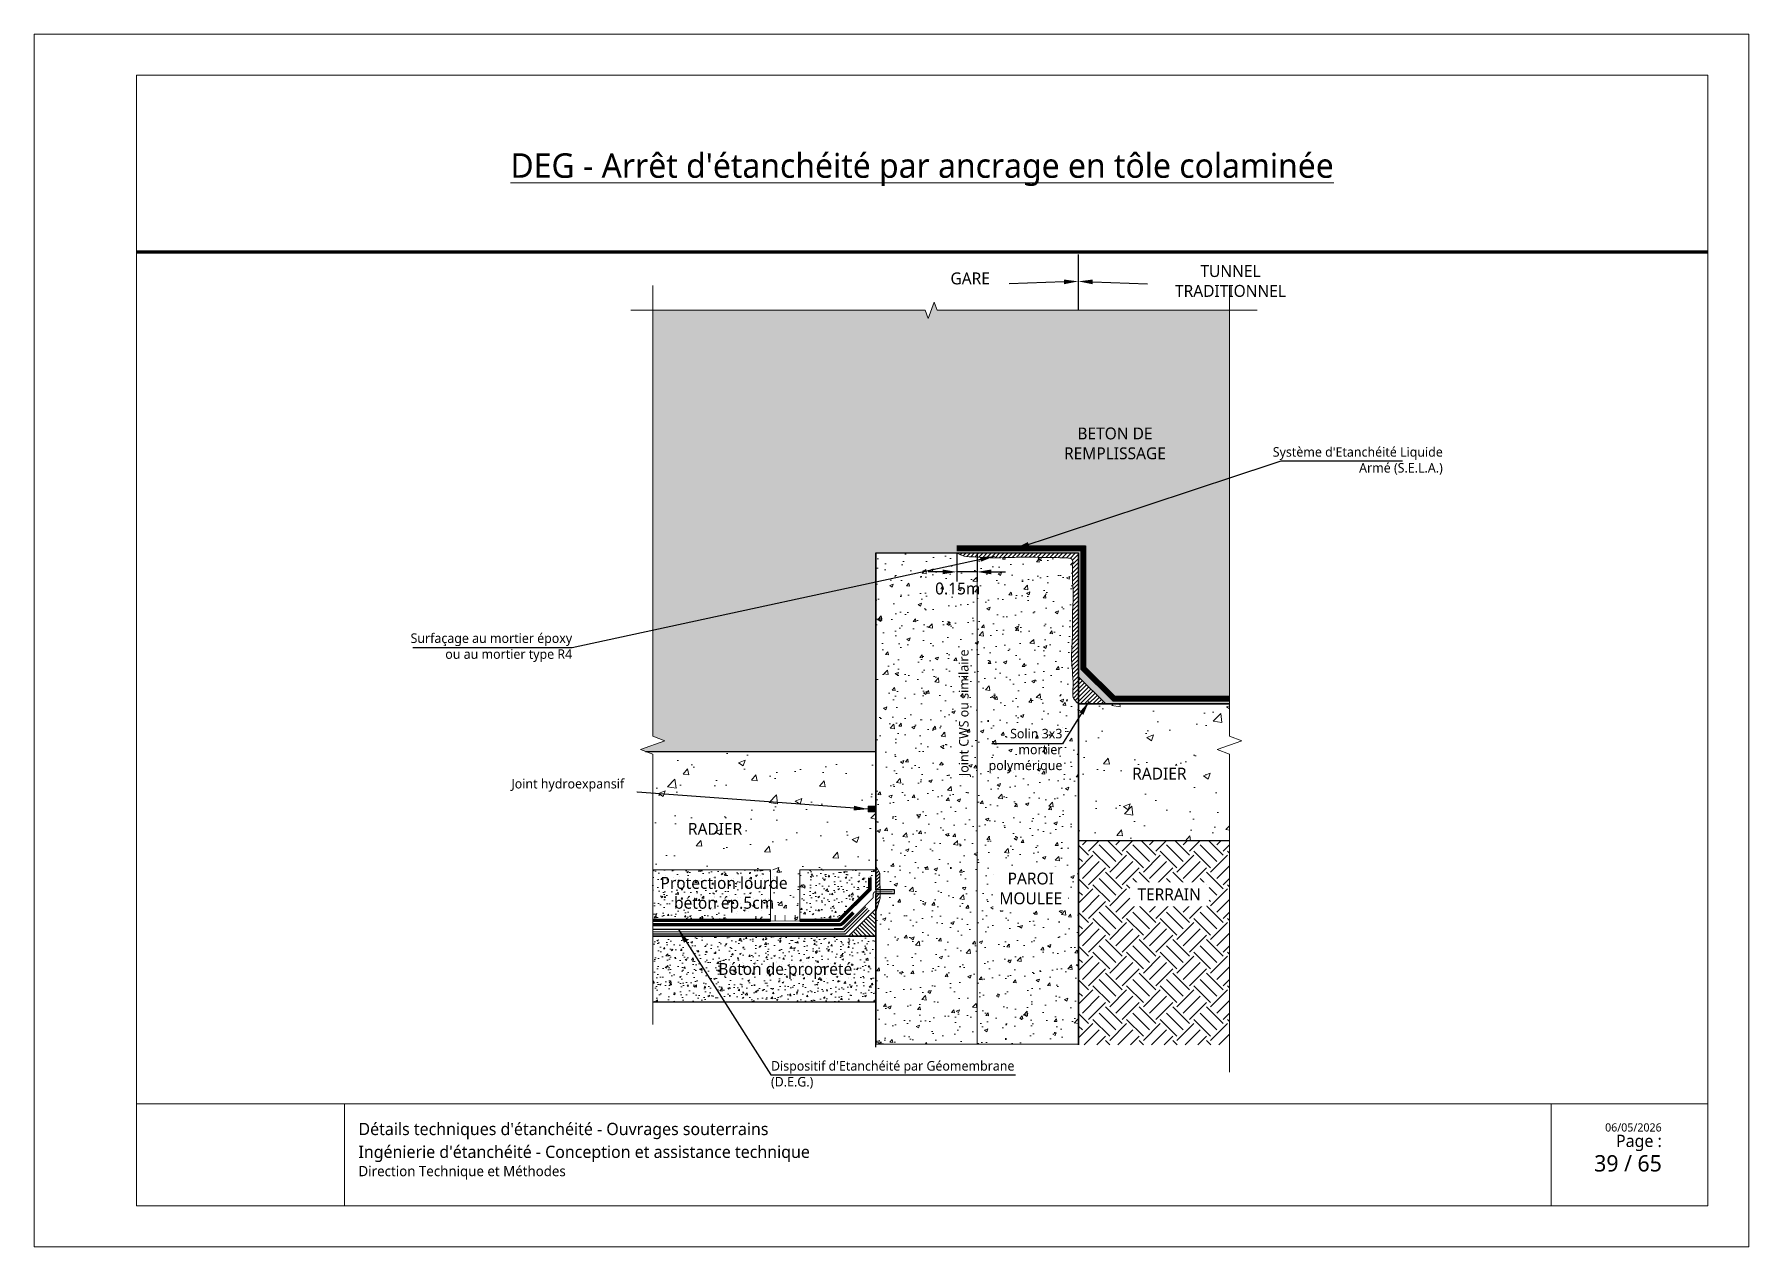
# Paper-space layout '20 - Jonction entre un tunnel traditionnel en SELA et une gare en SELA - Radier' of a CAD drawing. Header units: millimetres. Extents: x 5 to 425, y -115 to 182.
# The model-space entities are those that its viewports show. They can reach past a viewport. Long polylines and large blocks are cut down to what shows.
import ezdxf
from ezdxf import colors
from ezdxf.entities.mleader import LeaderData, LeaderLine
from ezdxf.math import Vec2, Vec3

# ---------------------------------------------------------------- set-up
doc = ezdxf.new("R2010")
doc.units = ezdxf.units.MM
doc.linetypes.add('CACHE', pattern=[0.375, 0.25, -0.125])
doc.linetypes.add('CONTINU', pattern=[0])
for name, color, linetype, lineweight in [('Dessin_AXE', 8, 'Continuous', 5), ('Dessin_HACHURES', 253, 'Continuous', 9), ('G-ANNO-TTLB', 7, 'Continuous', 5), ('G-ANNO-TTLB-THIN', 7, 'Continuous', 5), ('Matériel_Joint Hydroexpansif', 140, 'CACHE', 0), ("Matériel_Profilé d'arrêt d'eau paroi moulée", 3, 'CACHE', 0), ('SYSTEME_DEG_ Geomembrane SYNTHETIQUE', 1, 'Continuous', 9), ('SYSTEME_DEG_Protection inferieure', 3, 'Continuous', 5), ('SYSTEME_DEG_Protection superieure', 5, 'Continuous', 9), ("SYSTEME_FPM_Feuille Bitume + enduit d'imperméabilisation", 4, 'Continuous', 9), ('SYSTEME_S.E.L.A', 210, 'CACHE', 0)]:
    doc.layers.add(name, color=color, linetype=linetype, lineweight=lineweight)
for name, color, linetype in [('Dessin_CONTOURS BETON', 7, 'Continuous'), ('Dessin_COTATIONS', 7, 'Continuous'), ('Dessin_TEXTES', 7, 'CONTINU'), ('GEN-_-CARTOUCHE', 7, 'Continuous'), ('Matériel_Profilé de compartimentage', 7, 'Continuous'), ('Matériel_Profilé PM200', 40, 'Continuous')]:
    doc.layers.add(name, color=color, linetype=linetype)
doc.layers.add('GEN-_-FMULT', color=210, linetype='Continuous', plot=False)
doc.styles.add('Arial', font='segoeui.ttf')
doc.styles.add('Segoe UI_2', font='segoeui.ttf', dxfattribs={"height": 0.0025})
doc.styles.add('Segoe UI_3', font='segoeui.ttf', dxfattribs={"height": 0.0035})
doc.styles.add('Segoe UI_4', font='segoeui.ttf', dxfattribs={"height": 0.004})
doc.styles.add('Segoe UI_B_1', font='segoeuib.ttf', dxfattribs={"height": 0.005})
doc.styles.add('Segoe UI_B_2', font='segoeuib.ttf', dxfattribs={"height": 0.0045})
doc.styles.add('txt-moyen', font='segoeui.ttf')
doc.linetypes.add('ISOLATION', pattern='A,0.0001,-0.1,[134,ltypeshp.shx,S=0.1,R=0,X=-0.1,Y=0],-0.2,[134,ltypeshp.shx,S=0.1,R=180,X=0.1,Y=0],-0.1', length=0.4001)
doc.dimstyles.new('1000F2', dxfattribs={"dimscale": 10, "dimtxt": 0.25, "dimasz": 0.3, "dimexe": 0.2, "dimexo": 0, "dimgap": 0.1, "dimtad": 1, "dimzin": 0, "dimdsep": 46, "dimtxsty": 'txt-moyen', "dimcen": 0.1, "dimclrd": 256, "dimclre": 256, "dimclrt": 256, "dimazin": 0, "dimtfac": 1, "dimtmove": 2, "dimatfit": 3, "dimfxl": 1, "dimtolj": 1, "dimtzin": 0, "dimlwd": -1, "dimlwe": -1, "dimarcsym": 0})
pattern_1 = [(50, (13080.1252, 4774.5157), (3.586301, -0.3137607), [0.375, -4.125]), (355, (13080.125, 4774.5157), (-0.6937567, 3.7609607), [0.3, -3.3]), (100.45144, (13080.424, 4774.4895), (2.892544, 3.4472), [0.318701, -3.5057106]), (46.1842, (13080.125, 4775.5157), (5.336207, -0.827596), [0.5625, -6.1875]), (96.63564, (13080.57, 4775.4467), (4.67331, 4.870593), [0.478052, -5.258569]), (351.18416, (13080.125, 4775.5157), (4.67331, 4.870593), [0.45, -4.95]), (21, (13080.6252, 4775.2657), (2.9845353, -2.0130945), [0.375, -4.125]), (326, (13080.625, 4775.2657), (1.2165767, 3.62575), [0.3, -3.3]), (71.45144, (13080.874, 4775.098), (4.201112, 1.612656), [0.318701, -3.5057106]), (37.5, (13080.1252, 4774.5157), (0.0607993, 1.6644693), [0, -3.26, 0, -3.35, 0, -3.3125]), (7.5, (13080.1252, 4774.5157), (1.3153477, 1.9720586), [0, -1.91, 0, -3.185, 0, -1.2625]), (327.5, (13079.0102, 4774.5157), (2.6691122, -0.11277436), [0, -1.25, 0, -3.9, 0, -5.175]), (317.5, (13078.5102, 4774.5157), (2.9159308, 0.500525), [0, -1.625, 0, -2.59, 0, -3.675])]
pattern_2 = [(45, (14087.8838, 4411.70014), (-0.44194174, 0.44194174), [])]

psp = doc.layouts.new('20 - Jonction entre un tunnel traditionnel en SELA et une gare en SELA - Radier')

msp = doc.modelspace()

# ---------------------------------------------------------------- texts
at = {"layer": 'Dessin_TEXTES', "char_height": 2.5, "style": 'Arial'}
for s, insert, width, attachment_point in [('TUNNEL\\PTRADITIONNEL', (13431.8014, 7296.2656), 101.5, 5), ('GARE', (13377.1024, 7298.073), 101.5, 2), ('BETON DE REMPLISSAGE', (13407.5219, 7265.4966), 21.399913, 2), ('RADIER', (13416.8499, 7194.024), 101.5, 2), ('RADIER', (13323.504, 7182.4132), 21.399913, 2), ('Protection lourde \\Pbéton ép.5cm', (13325.3845, 7171.0529), 101.5, 2), ('Béton de propreté', (13338.2528, 7152.9828), 101.5, 2)]:
    msp.add_mtext(s, dxfattribs=dict(at, insert=insert, width=width, attachment_point=attachment_point))
at = {"layer": 'Dessin_TEXTES', "insert": (13476.4107, 7258.4744), "char_height": 2, "width": 38.927839, "attachment_point": 6, "style": 'txt-moyen', "bg_fill": 3, "box_fill_scale": 1.5, "bg_fill_color": 9, "bg_fill_true_color": 13158600, "bg_fill_transparency": 11751612}
msp.add_mtext("Système d'Etanchéité Liquide\\PArmé (S.E.L.A.)", dxfattribs=at)
at = {"layer": 'Dessin_TEXTES', "linetype": 'CONTINU', "insert": (13376.0117, 7218.8504), "char_height": 2, "attachment_point": 6, "rotation": 90, "style": 'txt-moyen'}
msp.add_mtext('Joint CWS ou similaire', dxfattribs=at)
at = {"layer": 'Dessin_TEXTES', "linetype": 'CONTINU', "insert": (13396.4847, 7197.5099), "char_height": 2, "attachment_point": 6, "style": 'txt-moyen'}
msp.add_mtext('Solin 3x3\\Pmortier\\Ppolymérique', dxfattribs=at)
at = {"layer": 'Dessin_TEXTES', "insert": (13335.2396, 7129.4823), "char_height": 2, "attachment_point": 4, "style": 'txt-moyen'}
msp.add_mtext("Dispositif d'Etanchéité par Géomembrane \\P(D.E.G.)", dxfattribs=at)

# ---------------------------------------------------------------- blocks, each defined once
blk = doc.blocks.new('cart.L6P1')
at = {"layer": 'G-ANNO-TTLB'}
for p, q in [((-37.23, 312.77), (-37.23, 15.77)), ((382.77, 312.77), (-37.23, 312.77)), ((382.77, 312.77), (382.77, 15.77)), ((334.38, 50.77), (334.38, 25.77)), ((372.77, 50.77), (372.77, 25.77)), ((-37.23, 15.77), (382.77, 15.77))]:
    blk.add_line(p, q, dxfattribs=at)
at = {"layer": 'G-ANNO-TTLB-THIN'}
for p, q in [((-12.23, 302.77), (372.77, 302.77)), ((-12.23, 50.77), (-12.23, 302.77)), ((372.77, 302.77), (372.77, 50.77)), ((-12.23, 50.77), (-12.23, 25.77)), ((-12.23, 50.77), (372.77, 50.77)), ((38.77, 50.77), (38.77, 25.77)), ((-12.23, 25.77), (372.77, 25.77))]:
    blk.add_line(p, q, dxfattribs=at)
at = {"layer": 'GEN-_-FMULT', "lineweight": 70}
blk.add_line((-12.23, 259.46), (372.77, 259.46), dxfattribs=at)
at = {"layer": 'G-ANNO-TTLB', "attachment_point": 1}
for s, insert, char_height, width, style in [("\\pxqc;\\LDEG - Arrêt d'étanchéité par ancrage en tôle colaminée", (-12.23, 283.61), 6, 385, 'Segoe UI_B_2'), ("Détails techniques d'étanchéité - Ouvrages souterrains", (42.19, 46.11), 3, 202.4845, 'Segoe UI_B_2'), ('\\pxqr;{\\H0.75x;Page : \\P}  39 / 65', (310.88, 43.2), 4, 50.6047, 'Segoe UI_B_1'), ('06/05/2026', (347.59, 45.99), 2, 17.4768, 'Segoe UI_2'), ("Ingénierie d'étanchéité - Conception et assistance technique", (42.19, 40.51), 3, 249.7878, 'Segoe UI_3'), ('Direction Technique et Méthodes', (42.19, 35.54), 2.5, 82.8945, 'Segoe UI_4')]:
    blk.add_mtext(s, dxfattribs=dict(at, insert=insert, char_height=char_height, width=width, style=style))
blk = doc.blocks.new('*D19')
at = {"layer": 'Defpoints', "color": 0, "transparency": 16777216}
for p in [(13374.29, 7239.16), (13378.55, 7239.16), (13374.29, 7235.16)]:
    blk.add_point(p, dxfattribs=at)
at = {"layer": 'Dessin_COTATIONS', "linetype": 'CONTINU', "transparency": 16777216}
for p, q in [((13374.29, 7239.16), (13374.29, 7233.16)), ((13378.55, 7239.16), (13378.55, 7233.16)), ((13371.29, 7235.16), (13368.29, 7235.16)), ((13378.55, 7235.16), (13374.29, 7235.16)), ((13381.55, 7235.16), (13384.55, 7235.16))]:
    blk.add_line(p, q, dxfattribs=at)
at = {"layer": 'Dessin_COTATIONS', "transparency": 16777216}
for points in [[(13371.29, 7234.66), (13371.29, 7235.66), (13374.29, 7235.16)], [(13381.55, 7235.66), (13381.55, 7234.66), (13378.55, 7235.16)]]:
    blk.add_solid(points, dxfattribs=at)
at = {"layer": 'Dessin_COTATIONS', "transparency": 16777216, "insert": (13374.49, 7231.65), "char_height": 2.5, "attachment_point": 5, "style": 'txt-moyen'}
blk.add_mtext('\\A1;0.15m', dxfattribs=at)

# ---------------------------------------------------------------- dimensions: what is measured, and where the dimension line sits
at = {"layer": 'Dessin_COTATIONS', "linetype": 'CONTINU'}
dim = msp.add_linear_dim(base=(13374.2931, 7235.1596), p1=(13378.5506, 7239.1573), p2=(13374.2931, 7239.1573), angle=180, text='0.15m', dimstyle='1000F2', dxfattribs=at)
dim.commit()
dim.dimension.update_dxf_attribs({"geometry": '*D19', "text_midpoint": (13374.4874, 7231.6471), "dimtype": 160})

# ---------------------------------------------------------------- hatches: boundary and pattern name
at = {"layer": 'Dessin_HACHURES', "linetype": 'CONTINU'}
h = msp.add_hatch(dxfattribs=at)
h.set_pattern_fill('PLUSSES', color=256, scale=0.2)
h.set_pattern_definition([(0, (17311.9928, 10432.8589), (1.524, 1.524), [0.762, -2.286]), (90, (17312.3738, 10432.4779), (-1.524, 1.524), [0.762, -2.286])])
h.paths.add_polyline_path([(13357.2403, 7239.1573), (13399.861, 7239.1573), (13399.861, 7222.0737), (13399.861, 7216.3126), (13399.861, 7213.1446), (13405.5933, 7207.4124), (13431.59, 7207.4124), (13431.59, 7290.1481), (13370.1416, 7290.1481), (13369.5166, 7291.8653), (13368.2666, 7288.431), (13367.6416, 7290.1481), (13310.3909, 7290.1481), (13310.3909, 7200.6334), (13312.9666, 7199.6959), (13307.8151, 7197.8209), (13308.8529, 7197.4432), (13357.2403, 7197.4432)])
h.paths.add_polyline_path([(13394.6194, 7258.0775), (13420.4244, 7258.0775), (13420.4244, 7266.1216), (13394.6194, 7266.1216)], flags=24)
h.paths.add_polyline_path([(13258.8278, 7215.7482), (13293.9658, 7215.7482), (13293.9658, 7222.7015), (13258.8278, 7222.7015)], flags=9)
at = {"layer": 'Dessin_HACHURES', "lineweight": 0}
h = msp.add_hatch(dxfattribs=at)
h.set_pattern_fill('AR-CONC', color=256)
h.set_pattern_definition([(50, (14657.7626, 4425.2163), (7.172602, -0.627521), [0.75, -8.25]), (355, (14657.7626, 4425.216), (-1.387513, 7.521921), [0.6, -6.6]), (100.45144, (14658.36, 4425.164), (5.785088, 6.8944), [0.637402, -7.011421]), (46.1842, (14657.763, 4427.216), (10.672413, -1.655193), [1.125, -12.375]), (96.63564, (14658.652, 4427.078), (9.34662, 9.741186), [0.956103, -10.517138]), (351.18416, (14657.763, 4427.216), (9.34662, 9.741186), [0.9, -9.9]), (21, (14658.7626, 4426.7163), (5.96907, -4.026189), [0.75, -8.25]), (326, (14658.7626, 4426.716), (2.433153, 7.2515), [0.6, -6.6]), (71.45144, (14659.26, 4426.381), (8.402224, 3.225312), [0.637402, -7.011421]), (37.5, (14657.7626, 4425.2163), (0.1215986, 3.3289385), [0, -6.52, 0, -6.7, 0, -6.625]), (7.5, (14657.7626, 4425.2163), (2.6306954, 3.944117), [0, -3.82, 0, -6.37, 0, -2.525]), (327.5, (14655.5326, 4425.2163), (5.3382244, -0.2255487), [0, -2.5, 0, -7.8, 0, -10.35]), (317.5, (14654.5326, 4425.2163), (5.831862, 1.00105), [0, -3.25, 0, -5.18, 0, -7.35])])
edge = h.paths.add_edge_path()
edge.add_line((13357.2403, 7135.9557), (13378.5506, 7135.9557))
edge.add_line((13378.5506, 7135.9557), (13378.5506, 7238.2593))
edge.add_spline(control_points=[(13378.5506, 7238.2593), (13378.1912, 7238.2796), (13377.0931, 7238.343), (13375.5892, 7238.4146), (13374.6203, 7238.9698), (13374.2931, 7239.1573)], knot_values=[0, 0, 0, 0, 1.07644474, 3.27483308, 4.39575203, 4.39575203, 4.39575203, 4.39575203], degree=3, periodic=0)
edge.add_line((13365.1858, 7239.1573), (13357.2403, 7239.1573))
edge.add_line((13357.2403, 7239.1573), (13357.2403, 7173.2978))
edge.add_line((13357.2403, 7173.2978), (13360.3008, 7168.3272))
edge.add_line((13360.3008, 7168.3272), (13361.1999, 7168.3272))
edge.add_line((13361.1999, 7168.3272), (13361.1999, 7166.867))
edge.add_line((13361.1999, 7166.867), (13360.7544, 7167.5907))
edge.add_line((13360.7544, 7167.5907), (13358.1659, 7167.5907))
edge.add_line((13358.1659, 7167.5907), (13358.1735, 7166.6109))
edge.add_line((13358.1735, 7166.6109), (13357.2403, 7163.6299))
edge.add_line((13357.2403, 7163.6299), (13357.2403, 7135.9557))
edge = h.paths.add_edge_path()
edge.add_line((13399.861, 7135.9557), (13399.861, 7207.4124))
edge.add_spline(control_points=[(13399.861, 7207.4124), (13399.4024, 7207.8279), (13398.5068, 7208.6394), (13398.9238, 7212.0569), (13398.1632, 7216.3881), (13398.7091, 7221.9695), (13398.5049, 7226.2824), (13398.8801, 7230.1536), (13398.5102, 7233.4132), (13398.5912, 7235.9205), (13398.7329, 7237.9928), (13396.6909, 7238.1474), (13394.1905, 7238.1695), (13390.6553, 7238.2351), (13386.2893, 7238.2544), (13382.3278, 7238.0543), (13379.4826, 7238.2065), (13378.5506, 7238.2593)], knot_values=[4.39575203, 4.39575203, 4.39575203, 4.39575203, 6.13850446, 7.7993383, 14.04715163, 19.57757232, 24.42981506, 26.97340894, 31.28160559, 33.87632934, 35.28467228, 36.18509906, 39.20476215, 43.34992614, 46.54933578, 52.37541173, 55.16666659, 55.16666659, 55.16666659, 55.16666659], degree=3, periodic=0)
edge.add_line((13378.5506, 7238.2593), (13378.5506, 7135.9557))
edge.add_line((13378.5506, 7135.9557), (13399.861, 7135.9557))
h.paths.add_polyline_path([(13369.0492, 7229.0533), (13380.0059, 7229.0533), (13380.0059, 7234.2051), (13369.0492, 7234.2051)], flags=9)
h.paths.add_polyline_path([(13378.1038, 7190.364), (13378.1038, 7219.4664), (13373.9824, 7219.4664), (13373.9824, 7190.364)], flags=24)
h.paths.add_polyline_path([(13380.881, 7192.3559), (13397.1115, 7192.3559), (13397.1115, 7203.1549), (13380.881, 7203.1549)], flags=24)
h.paths.add_polyline_path([(13381.7936, 7163.907), (13397.7929, 7163.907), (13397.7929, 7173.2698), (13381.7936, 7173.2698)], flags=24)
h = msp.add_hatch(dxfattribs=at)
h.set_pattern_fill('ANSI31', color=256, scale=5)
h.set_pattern_definition(pattern_2)
edge = h.paths.add_edge_path()
edge.add_spline(control_points=[(13374.2931, 7239.1573), (13374.6203, 7238.9698), (13375.5892, 7238.4146), (13377.0931, 7238.343), (13378.1912, 7238.2796), (13378.5506, 7238.2593)], knot_values=[0, 0, 0, 0, 1.12091894, 3.31930729, 4.39575203, 4.39575203, 4.39575203, 4.39575203], degree=3, periodic=0)
edge.add_line((13378.5506, 7238.2593), (13378.5506, 7239.1573))
edge.add_line((13378.5506, 7239.1573), (13374.2931, 7239.1573))
h = msp.add_hatch(dxfattribs=at)
h.set_pattern_fill('ANSI31', color=256, scale=5)
h.set_pattern_definition(pattern_2)
edge = h.paths.add_edge_path()
edge.add_line((13378.5506, 7239.1573), (13378.5506, 7238.2593))
edge.add_spline(control_points=[(13378.5506, 7238.2593), (13379.4826, 7238.2065), (13382.3278, 7238.0543), (13386.2893, 7238.2544), (13390.6553, 7238.2351), (13394.1905, 7238.1695), (13396.6909, 7238.1474), (13398.7329, 7237.9928), (13398.5912, 7235.9205), (13398.5102, 7233.4132), (13398.8801, 7230.1536), (13398.5049, 7226.2824), (13398.7091, 7221.9695), (13398.1632, 7216.3881), (13398.9238, 7212.0569), (13398.5068, 7208.6394), (13399.4024, 7207.8279), (13399.861, 7207.4124)], knot_values=[4.39575203, 4.39575203, 4.39575203, 4.39575203, 7.18700689, 13.01308283, 16.21249248, 20.35765646, 23.37731955, 24.27774634, 25.68608928, 28.28081303, 32.58900968, 35.13260355, 39.98484629, 45.51526699, 51.76308031, 53.42391415, 55.16666659, 55.16666659, 55.16666659, 55.16666659], degree=3, periodic=0)
edge.add_line((13399.861, 7207.4124), (13399.861, 7216.3126))
edge.add_line((13399.861, 7216.3126), (13399.861, 7222.0737))
edge.add_line((13399.861, 7222.0737), (13399.861, 7239.1573))
edge.add_line((13399.861, 7239.1573), (13378.5506, 7239.1573))
at = {"layer": 'Dessin_HACHURES', "linetype": 'Continuous'}
h = msp.add_hatch(dxfattribs=at)
h.set_pattern_fill('ANSI31', color=256, scale=5)
h.set_pattern_definition(pattern_2)
h.paths.add_polyline_path([(13399.861, 7213.1446), (13399.861, 7207.4124), (13405.5933, 7207.4124)])
at = {"layer": 'Dessin_HACHURES', "linetype": 'ByBlock'}
h = msp.add_hatch(dxfattribs=at)
h.set_pattern_fill('AR-CONC', color=256, scale=2)
h.set_pattern_definition([(50, (14087.884, 4411.7), (14.345204, -1.255043), [1.5, -16.5]), (355, (14087.884, 4411.7), (-2.77503, 15.04384), [1.2, -13.2]), (100.45144, (14089.079, 4411.596), (11.57018, 13.7888), [1.274804, -14.02284]), (46.1842, (14087.884, 4415.7), (21.34483, -3.31039), [2.25, -24.75]), (96.6356, (14089.663, 4415.424), (18.69324, 19.48237), [1.9122, -21.03428]), (351.1842, (14087.884, 4415.7), (18.69324, 19.48237), [1.8, -19.8]), (21, (14089.884, 4414.7), (11.93814, -8.05238), [1.5, -16.5]), (326, (14089.884, 4414.7), (4.86631, 14.503), [1.2, -13.2]), (71.45144, (14090.879, 4414.029), (16.80445, 6.45062), [1.274804, -14.02284]), (37.5, (14087.884, 4411.7), (0.243197, 6.657877), [0, -13.04, 0, -13.4, 0, -13.25]), (7.5, (14087.884, 4411.7), (5.26139, 7.888234), [0, -7.64, 0, -12.74, 0, -5.05]), (327.5, (14083.424, 4411.7), (10.676449, -0.451097), [0, -5, 0, -15.6, 0, -20.7]), (317.5, (14081.424, 4411.7), (11.663723, 2.0021), [0, -6.5, 0, -10.36, 0, -14.7])])
h.paths.add_polyline_path([(13409.4204, 7190.6311), (13424.0277, 7190.6311), (13424.0277, 7194.4988), (13409.4204, 7194.4988)], flags=16)
h.paths.add_polyline_path([(13431.59, 7178.6565), (13431.59, 7196.8834), (13429.0143, 7197.8209), (13434.1658, 7199.6959), (13431.59, 7200.6334), (13431.59, 7207.4124), (13399.861, 7207.4124), (13399.861, 7178.6565)])
at = {"layer": 'Dessin_HACHURES'}
h = msp.add_hatch(dxfattribs=at)
h.set_pattern_fill('AR-CONC', color=256, scale=2, style=0)
h.set_pattern_definition([(50, (14087.884, 4312.969), (14.345204, -1.255043), [1.5, -16.5]), (355, (14087.884, 4312.969), (-2.77503, 15.04384), [1.2, -13.2]), (100.45144, (14089.079, 4312.864), (11.57018, 13.7888), [1.274804, -14.02284]), (46.1842, (14087.884, 4316.969), (21.34483, -3.31039), [2.25, -24.75]), (96.6356, (14089.663, 4316.693), (18.69324, 19.48237), [1.9122, -21.03428]), (351.1842, (14087.884, 4316.969), (18.69324, 19.48237), [1.8, -19.8]), (21, (14089.884, 4315.969), (11.93814, -8.05238), [1.5, -16.5]), (326, (14089.884, 4315.969), (4.86631, 14.503), [1.2, -13.2]), (71.45144, (14090.879, 4315.298), (16.80445, 6.45062), [1.274804, -14.02284]), (37.5, (14087.884, 4312.9687), (0.243197, 6.657877), [0, -13.04, 0, -13.4, 0, -13.25]), (7.5, (14087.884, 4312.969), (5.26139, 7.888234), [0, -7.64, 0, -12.74, 0, -5.05]), (327.5, (14083.424, 4312.9687), (10.676449, -0.451097), [0, -5, 0, -15.6, 0, -20.7]), (317.5, (14081.424, 4312.969), (11.663723, 2.0021), [0, -6.5, 0, -10.36, 0, -14.7])])
h.paths.add_polyline_path([(13333.7123, 7176.539), (13313.4882, 7176.539), (13313.4882, 7183.7515), (13333.7123, 7183.7515)], flags=24)
h.paths.add_polyline_path([(13308.8529, 7197.4432), (13310.3909, 7196.8834), (13310.3909, 7172.5727), (13357.2403, 7172.5727), (13357.2403, 7197.4432)])
h = msp.add_hatch(dxfattribs=at)
h.set_pattern_fill('EARTH', color=256, scale=20, angle=45)
h.set_pattern_definition([(45, (14087.884, 4411.7), (4e-16, 7.071068), [5, -5]), (45, (14086.558, 4413.026), (4e-16, 7.071068), [5, -5]), (45, (14085.232, 4414.352), (4e-16, 7.071068), [5, -5]), (135, (14085.232, 4415.2357), (-7.071068, 9e-16), [5, -5]), (135, (14086.558, 4416.5615), (-7.071068, 9e-16), [5, -5]), (135, (14087.884, 4417.8873), (-7.071068, 9e-16), [5, -5])])
h.paths.add_polyline_path([(13410.6353, 7165.2898), (13427.3243, 7165.2898), (13427.3243, 7169.3961), (13410.6353, 7169.3961)], flags=16)
h.paths.add_polyline_path([(13431.59, 7135.7884), (13431.59, 7178.6565), (13399.861, 7178.6565), (13399.861, 7135.7884)])
at = {"layer": 'Dessin_HACHURES', "linetype": 'ByBlock'}
h = msp.add_hatch(dxfattribs=at)
h.set_pattern_fill('AR-CONC', color=256, scale=0.5)
h.set_pattern_definition(pattern_1)
h.paths.add_polyline_path([(13357.2403, 7172.5727), (13341.3307, 7172.5727), (13341.3307, 7161.9736), (13349.4922, 7161.9736), (13356.0169, 7168.4604), (13356.0169, 7170.8664), (13357.2403, 7170.8664)])
h.paths.add_polyline_path([(13298.4384, 7165.3516), (13348.2253, 7165.3516), (13348.2253, 7170.5033), (13298.4384, 7170.5033)], flags=9)
at = {"layer": 'Dessin_HACHURES'}
h = msp.add_hatch(dxfattribs=at)
h.set_pattern_fill('AR-CONC', color=256, style=0)
h.set_pattern_definition([(50, (13080.125, 4774.5157), (7.172602, -0.627521), [0.75, -8.25]), (355, (13080.125, 4774.516), (-1.387513, 7.521921), [0.6, -6.6]), (100.45144, (13080.723, 4774.4634), (5.785088, 6.8944), [0.637402, -7.011421]), (46.1842, (13080.125, 4776.516), (10.672413, -1.655193), [1.125, -12.375]), (96.63564, (13081.015, 4776.378), (9.34662, 9.741186), [0.956103, -10.51714]), (351.18416, (13080.125, 4776.516), (9.34662, 9.741186), [0.9, -9.9]), (21, (13081.125, 4776.0157), (5.96907, -4.026189), [0.75, -8.25]), (326, (13081.125, 4776.016), (2.433153, 7.2515), [0.6, -6.6]), (71.45144, (13081.6226, 4775.68), (8.402224, 3.225312), [0.637402, -7.011421]), (37.5, (13080.1252, 4774.5157), (0.1215986, 3.3289385), [0, -6.52, 0, -6.7, 0, -6.625]), (7.5, (13080.1252, 4774.5157), (2.6306954, 3.944117), [0, -3.82, 0, -6.37, 0, -2.525]), (327.5, (13077.8952, 4774.5157), (5.3382244, -0.2255487), [0, -2.5, 0, -7.8, 0, -10.35]), (317.5, (13076.895, 4774.5157), (5.831862, 1.00105), [0, -3.25, 0, -5.18, 0, -7.35])])
h.paths.add_polyline_path([(13341.3307, 7172.5727), (13335.1332, 7172.5727), (13335.1332, 7161.8031), (13341.3307, 7161.8031)])
h.paths.add_polyline_path([(13298.4384, 7165.3516), (13348.2253, 7165.3516), (13348.2253, 7170.5033), (13298.4384, 7170.5033)], flags=9)
at = {"layer": 'Dessin_HACHURES', "linetype": 'ByBlock'}
h = msp.add_hatch(dxfattribs=at)
h.set_pattern_fill('AR-CONC', color=256, scale=0.5)
h.set_pattern_definition(pattern_1)
h.paths.add_polyline_path([(13335.1332, 7172.5727), (13310.3909, 7172.5727), (13310.3909, 7162.2236), (13335.1332, 7162.2236)])
h.paths.add_polyline_path([(13311.4955, 7163.0075), (13339.149, 7163.0075), (13339.149, 7172.3396), (13311.4955, 7172.3396)], flags=9)
h = msp.add_hatch(dxfattribs=at)
h.set_pattern_fill('ANSI31', color=256, scale=4)
h.set_pattern_definition([(45, (12457.2837, 10034.26344), (-0.35355339, 0.35355339), [])])
h.paths.add_polyline_path([(13358.1603, 7168.3272), (13357.2403, 7168.3272), (13357.2403, 7173.2978), (13358.1332, 7171.8477)])
h.paths.add_polyline_path([(13357.2403, 7167.5907), (13358.1659, 7167.5907), (13358.1735, 7166.6109), (13357.2403, 7163.6299)])
at = {"layer": 'Dessin_HACHURES', "linetype": 'Continuous'}
h = msp.add_hatch(dxfattribs=at)
h.set_pattern_fill('ANSI31', color=256, scale=5, angle=90)
h.set_pattern_definition([(135, (14087.8838, 4411.70014), (-0.44194174, -0.44194174), [])])
h.paths.add_polyline_path([(13357.2403, 7164.3687), (13357.2403, 7158.6365), (13351.508, 7158.6365)])
at = {"layer": 'Dessin_HACHURES', "lineweight": 0}
h = msp.add_hatch(dxfattribs=at)
h.set_pattern_fill('AR-CONC', color=256, scale=0.5)
h.set_pattern_definition([(50, (14060.9737, 4418.8844), (3.586301, -0.3137607), [0.375, -4.125]), (355, (14060.9737, 4418.8844), (-0.6937567, 3.7609607), [0.3, -3.3]), (100.45144, (14061.2726, 4418.8582), (2.8925442, 3.4472), [0.318701, -3.5057106]), (46.1842, (14060.9737, 4419.8844), (5.3362067, -0.8275964), [0.5625, -6.1875]), (96.63564, (14061.4184, 4419.8154), (4.67331, 4.870593), [0.478052, -5.258569]), (351.18416, (14060.974, 4419.8844), (4.67331, 4.870593), [0.45, -4.95]), (21, (14061.4737, 4419.6344), (2.9845353, -2.0130945), [0.375, -4.125]), (326, (14061.4737, 4419.6344), (1.2165767, 3.62575), [0.3, -3.3]), (71.45144, (14061.7224, 4419.4666), (4.201112, 1.6126558), [0.318701, -3.5057106]), (37.5, (14060.9737, 4418.8844), (0.0607993, 1.66446927), [0, -3.26, 0, -3.35, 0, -3.3125]), (7.5, (14060.9737, 4418.8844), (1.3153477, 1.9720586), [0, -1.91, 0, -3.185, 0, -1.2625]), (327.5, (14059.8587, 4418.8844), (2.6691122, -0.11277436), [0, -1.25, 0, -3.9, 0, -5.175]), (317.5, (14059.3587, 4418.8844), (2.9159308, 0.500525), [0, -1.625, 0, -2.59, 0, -3.675])])
h.paths.add_polyline_path([(13310.3909, 7158.6365), (13310.3909, 7144.7847), (13357.2403, 7144.7847), (13357.2403, 7158.6365)])
h.paths.add_polyline_path([(13323.5922, 7149.1041), (13352.8026, 7149.1041), (13352.8026, 7154.2559), (13323.5922, 7154.2559)], flags=24)
at = {"layer": 'Matériel_Joint Hydroexpansif'}
h = msp.add_hatch(color=256, dxfattribs=at)
h.dxf.hatch_style = 1
h.paths.add_polyline_path([(13355.6403, 7185.9112), (13355.6403, 7184.7112), (13357.2403, 7184.7112), (13357.2403, 7185.9112)])

# ---------------------------------------------------------------- linework, layer by layer
at = {"layer": 'Dessin_AXE'}
for points in [[(13310.3909, 7295.3515), (13310.3909, 7200.6334), (13312.9666, 7199.6959), (13307.8151, 7197.8209), (13310.3909, 7196.8834), (13310.3909, 7140.0322)], [(13431.59, 7295.3515), (13431.59, 7200.6334), (13434.1658, 7199.6959), (13429.0143, 7197.8209), (13431.59, 7196.8834), (13431.59, 7130.0231)]]:
    msp.add_lwpolyline(points, dxfattribs=at)
at = {"layer": 'Dessin_AXE', "flags": 128}
msp.add_lwpolyline([(13437.3987, 7290.1481), (13370.1416, 7290.1481), (13369.5166, 7291.8653), (13368.2666, 7288.431), (13367.6416, 7290.1481), (13305.7857, 7290.1481)], dxfattribs=at)
at = {"layer": 'Dessin_CONTOURS BETON'}
msp.add_line((13357.2403, 7239.1573), (13357.2403, 7135.9557), dxfattribs=at)
at = {"layer": 'Dessin_CONTOURS BETON', "linetype": 'ByBlock', "lineweight": 0}
for p, q in [((13335.1332, 7172.5727), (13310.3909, 7172.5727)), ((13335.1332, 7161.8031), (13335.1332, 7172.5727)), ((13357.2403, 7172.5727), (13341.3307, 7172.5727)), ((13341.3307, 7161.8031), (13341.3307, 7172.5727))]:
    msp.add_line(p, q, dxfattribs=at)
at = {"layer": 'Dessin_CONTOURS BETON', "linetype": 'CONTINU', "ltscale": 3.5, "flags": 128}
for points in [[(13374.2931, 7240.6573), (13401.361, 7240.6573), (13401.361, 7215.1249), (13407.4699, 7209.0514), (13431.59, 7209.0514)], [(13374.2931, 7239.6573), (13400.361, 7239.6573), (13400.361, 7214.709), (13407.0574, 7208.0514), (13431.59, 7208.0514)]]:
    msp.add_lwpolyline(points, dxfattribs=at)
at = {"layer": 'Dessin_CONTOURS BETON', "flags": 128}
msp.add_lwpolyline([(13399.861, 7135.7884), (13399.861, 7239.1573)], close=True, dxfattribs=at)
at = {"layer": 'Dessin_CONTOURS BETON'}
for points in [[(13399.861, 7222.0737), (13399.861, 7207.4124), (13431.59, 7207.4124)], [(13308.8529, 7197.4432), (13357.2403, 7197.4432), (13357.2403, 7168.3272)], [(13357.2403, 7167.5907), (13357.2403, 7158.6365), (13310.3909, 7158.6365)]]:
    msp.add_lwpolyline(points, dxfattribs=at)
at = {"layer": 'Dessin_CONTOURS BETON', "linetype": 'CONTINU'}
for points in [[(13399.861, 7216.3126), (13399.861, 7135.7884)], [(13357.2403, 7135.2769), (13357.2403, 7167.5907)]]:
    msp.add_lwpolyline(points, dxfattribs=at)
at = {"layer": 'Dessin_CONTOURS BETON', "lineweight": 0, "flags": 128}
msp.add_lwpolyline([(13399.861, 7213.1446), (13405.5933, 7207.4124)], dxfattribs=at)
at = {"layer": 'Dessin_CONTOURS BETON', "flags": 128}
for points in [[(13431.59, 7207.4124), (13399.861, 7207.4124)], [(13431.59, 7178.6565), (13399.861, 7178.6565)], [(13357.2403, 7167.5907), (13357.2403, 7167.5907), (13361.1999, 7167.5907), (13361.1999, 7167.5907), (13361.1999, 7168.3272), (13361.1999, 7168.3272), (13357.2403, 7168.3272), (13357.2403, 7168.3272)], [(13357.2403, 7164.3687), (13351.508, 7158.6365)], [(13310.3909, 7158.6365), (13357.2403, 7158.6365)], [(13357.2403, 7144.7847), (13310.3909, 7144.7847)]]:
    msp.add_lwpolyline(points, dxfattribs=at)
at = {"layer": 'Dessin_CONTOURS BETON', "linetype": 'ByBlock', "lineweight": 0}
msp.add_lwpolyline([(13357.2403, 7163.6299), (13358.1735, 7166.6109), (13358.1332, 7171.8477), (13357.2403, 7173.2978)], dxfattribs=at)
at = {"layer": 'Dessin_CONTOURS BETON', "linetype": 'Continuous', "flags": 128}
for points in [[(13355.1723, 7164.7745), (13350.397, 7160.0269), (13310.3909, 7160.0269)], [(13355.8774, 7164.0653), (13350.8095, 7159.0269), (13310.3909, 7159.0269)]]:
    msp.add_lwpolyline(points, dxfattribs=at)
at = {"layer": 'Dessin_CONTOURS BETON', "lineweight": 0}
msp.add_open_spline([(13374.2931, 7239.1573), (13374.6203, 7238.9698), (13375.5892, 7238.4146), (13378.0481, 7238.2976), (13381.9669, 7238.0361), (13386.2893, 7238.2544), (13390.6553, 7238.2351), (13394.1905, 7238.1695), (13396.6909, 7238.1474), (13398.7329, 7237.9928), (13398.5912, 7235.9205), (13398.5102, 7233.4132), (13398.8801, 7230.1536), (13398.5049, 7226.2824), (13398.7091, 7221.9695), (13398.1632, 7216.3881), (13398.9238, 7212.0569), (13398.5068, 7208.6394), (13399.4024, 7207.8279), (13399.861, 7207.4124)], degree=3, knots=[0, 0, 0, 0, 1.12091894, 3.31930729, 7.18700689, 13.01308283, 16.21249248, 20.35765646, 23.37731955, 24.27774634, 25.68608928, 28.28081303, 32.58900968, 35.13260355, 39.98484629, 45.51526699, 51.76308031, 53.42391415, 55.16666659, 55.16666659, 55.16666659, 55.16666659], dxfattribs=at)
at = {"layer": 'Dessin_HACHURES', "lineweight": 0}
msp.add_line((13357.2403, 7135.9557), (13399.861, 7135.9557), dxfattribs=at)
at = {"layer": 'Dessin_TEXTES', "linetype": 'ByBlock'}
msp.add_line((13399.8262, 7290.18), (13399.8262, 7301.8785), dxfattribs=at)
at = {"layer": 'Matériel_Joint Hydroexpansif', "linetype": 'Continuous'}
msp.add_lwpolyline([(13357.2403, 7184.7112), (13357.2403, 7185.9112), (13355.6403, 7185.9112), (13355.6403, 7184.7112), (13357.2403, 7184.7112)], close=True, dxfattribs=at)
at = {"layer": "Matériel_Profilé d'arrêt d'eau paroi moulée", "lineweight": 13, "const_width": 0.2}
msp.add_lwpolyline([(13378.5506, 7239.1573), (13378.5506, 7135.9557)], dxfattribs=at)
at = {"layer": 'Matériel_Profilé de compartimentage', "linetype": 'CONTINU', "const_width": 0.2, "flags": 128}
for points in [[(13334.1817, 7161.8031), (13342.3361, 7161.8031)], [(13336.0936, 7163.0626), (13336.0936, 7161.8031)], [(13338.1866, 7163.0626), (13338.1866, 7161.8031)], [(13340.3361, 7161.8031), (13340.3361, 7163.0626)]]:
    msp.add_lwpolyline(points, dxfattribs=at)
at = {"layer": 'Matériel_Profilé PM200', "linetype": 'CONTINU', "ltscale": 0.1, "flags": 128}
msp.add_lwpolyline([(13360.7813, 7167.9589, 0.2, 0.2, 0), (13357.2403, 7167.9589, 0.2, 0.2, 0.41421356), (13356.7403, 7167.4589, 0.2, 0.2, 0), (13356.7403, 7166.9208, 0.2, 0.2, -0.19891237), (13356.5938, 7166.5673, 0.2, 0.2, 0), (13352.7813, 7162.7547, 0.2, 0.2, 0), (13350.418, 7160.3914, 0.2, 0.2, -0.19891237), (13350.0644, 7160.245, 0.2, 0.2, 0), (13348.4516, 7160.245, 0, 0, 0)], format="xyseb", dxfattribs=at)
at = {"layer": 'SYSTEME_DEG_ Geomembrane SYNTHETIQUE', "linetype": 'ByBlock', "ltscale": 0.5, "const_width": 0.5, "flags": 128}
msp.add_lwpolyline([(13310.3909, 7161.0176), (13349.5856, 7161.0176, 0.19891237), (13350.2928, 7161.3105), (13352.5451, 7163.5628)], format="xyb", dxfattribs=at)
at = {"layer": 'SYSTEME_DEG_ Geomembrane SYNTHETIQUE', "linetype": 'ByBlock', "ltscale": 0.1, "flags": 128}
for points in [[(13310.3909, 7161.2676), (13349.5856, 7161.2676, 0.19891237), (13350.116, 7161.4873), (13352.3683, 7163.7396)], [(13310.3909, 7160.7676), (13349.5856, 7160.7676, 0.19891237), (13350.4695, 7161.1337), (13352.7219, 7163.3861)]]:
    msp.add_lwpolyline(points, format="xyb", dxfattribs=at)
at = {"layer": 'SYSTEME_DEG_Protection inferieure', "linetype": 'ISOLATION', "flags": 128}
msp.add_lwpolyline([(13355.5249, 7164.4199), (13350.6033, 7159.5269), (13310.3909, 7159.5269)], dxfattribs=at)
at = {"layer": 'SYSTEME_DEG_Protection superieure', "linetype": 'CONTINU', "ltscale": 3.5, "const_width": 0.5, "flags": 128}
for points in [[(13356.0169, 7170.8664), (13356.0169, 7168.4604), (13349.4922, 7161.9736), (13341.3307, 7161.9736)], [(13335.1332, 7161.9736), (13310.3909, 7161.9736)]]:
    msp.add_lwpolyline(points, dxfattribs=at)
at = {"layer": "SYSTEME_FPM_Feuille Bitume + enduit d'imperméabilisation", "linetype": 'CONTINU', "ltscale": 0.1, "flags": 128}
for points in [[(13355.7669, 7170.8664), (13355.7669, 7168.5644), (13349.3891, 7162.2236), (13341.3307, 7162.2236)], [(13356.2669, 7170.8664), (13356.2669, 7168.3564), (13349.5953, 7161.7236), (13341.3307, 7161.7236)], [(13335.1332, 7162.2236), (13310.3909, 7162.2236)], [(13335.1332, 7161.7236), (13310.3909, 7161.7236)]]:
    msp.add_lwpolyline(points, dxfattribs=at)
at = {"layer": 'SYSTEME_S.E.L.A', "linetype": 'ByBlock', "ltscale": 5, "const_width": 1}
msp.add_lwpolyline([(13374.2931, 7240.1573), (13400.861, 7240.1573), (13400.861, 7214.917), (13407.2637, 7208.5514), (13431.59, 7208.5514)], dxfattribs=at)

msp.set_redraw_order([(e.dxf.handle, doc.entitydb.next_handle()) for e in msp.query("TEXT MTEXT ATTDEF DIMENSION ARC_DIMENSION")])  # texts and dimensions are drawn at this point

# ---------------------------------------------------------------- leaders
at = {"layer": 'Dessin_TEXTES'}
for points in [[(13402.0667, 7207.9496), (13396.4847, 7199.0178), (13381.7683, 7199.0178)], [(13355.6403, 7185.3112), (13305.2616, 7188.9877), (13280.1896, 7188.9877)], [(13315.775, 7160.0269), (13335.2396, 7129.4823), (13386.623, 7129.4823)]]:
    msp.add_leader(points, dimstyle='1000F2', override={"dimgap": 0.1, "dimtad": 0}, dxfattribs=at)
at = {"layer": 'Dessin_TEXTES', "linetype": 'CONTINU', "lineweight": 9}
ml = msp.add_multileader_mtext('Standard', dxfattribs=at)
ml.set_content('', color=256, style='txt-moyen')
ml.set_leader_properties(linetype='ByLayer', lineweight=-1)
ml.build(insert=Vec2(0, 0))
ml.multileader.update_dxf_attribs({"text_left_attachment_type": 6, "text_right_attachment_type": 6, "dogleg_length": 0, "arrow_head_size": 3})
ctx = ml.context
ctx.base_point, ctx.char_height, ctx.arrow_head_size, ctx.landing_gap_size, ctx.plane_origin = Vec3(13385.2696, 7296.1962), 2.5, 3, 0, Vec3(13345.8534, 7299.6865)
ctx.left_attachment, ctx.right_attachment, ctx.text_align_type = 6, 6, 2
notes = []
notes.append((ctx, [(0, (1, 1, 0), (13385.2696, 7295.6962), (-1, 0), 0, [(0, [(13399.8262, 7296.1962)], 0, [])])]))
ctx.mtext.insert, ctx.mtext.alignment, ctx.mtext.flow_direction = Vec3(13385.2696, 7298.6962), 3, 5
ml = msp.add_multileader_mtext('Standard', dxfattribs=at)
ml.set_content('', color=256, style='txt-moyen')
ml.set_leader_properties(linetype='ByLayer', lineweight=-1)
ml.build(insert=Vec2(0, 0))
ml.multileader.update_dxf_attribs({"text_left_attachment_type": 6, "text_right_attachment_type": 6, "dogleg_length": 0, "arrow_head_size": 3})
ctx = ml.context
ctx.base_point, ctx.char_height, ctx.arrow_head_size, ctx.landing_gap_size, ctx.plane_origin = Vec3(13414.3827, 7296.1962), 2.5, 3, 0, Vec3(13453.799, 7299.6865)
ctx.left_attachment, ctx.right_attachment = 6, 6
notes.append((ctx, [(0, (1, 1, 0), (13414.3827, 7295.6962), (1, 0), 0, [(0, [(13399.8262, 7296.1962)], 0, [])])]))
ctx.mtext.insert, ctx.mtext.text_direction, ctx.mtext.flow_direction, ctx.mtext.extrusion = Vec3(13414.3827, 7298.6962), Vec3(-1, 0), 5, Vec3(0, 0, -1)
for ctx, leaders in notes:
    for number, flags, end, landing, length, lines in leaders:
        leader = LeaderData()
        leader.index, (leader.has_last_leader_line, leader.has_dogleg_vector, leader.attachment_direction) = number, flags
        leader.last_leader_point, leader.dogleg_vector, leader.dogleg_length = Vec3(end), Vec3(landing), length
        for number, points, colour, breaks in lines:
            line = LeaderLine()
            line.index, line.vertices, line.color, line.breaks = number, Vec3.list(points), colors.encode_raw_color(colour), breaks
            leader.lines.append(line)
        ctx.leaders.append(leader)

# ---------------------------------------------------------------- next in the draw order: texts
at = {"layer": 'Dessin_TEXTES', "char_height": 2, "style": 'txt-moyen', "bg_fill": 3, "box_fill_scale": 1.5, "bg_fill_color": 9, "bg_fill_true_color": 13158600, "bg_fill_transparency": 11751612}
for s, insert, width, attachment_point in [('Surfaçage au mortier époxy\\Pou au mortier type R4', (13293.4658, 7219.2249), 50.213234, 6), ('Joint hydroexpansif', (13280.6896, 7188.9877), 25.327839, 7)]:
    msp.add_mtext(s, dxfattribs=dict(at, insert=insert, width=width, attachment_point=attachment_point))
at = {"layer": 'Dessin_TEXTES', "char_height": 2.5, "attachment_point": 5, "style": 'txt-moyen', "bg_fill": 2}
for s, insert in [('PAROI\\PMOULEE', (13389.8291, 7168.6285)), ('TERRAIN', (13418.9024, 7167.4143))]:
    msp.add_mtext(s, dxfattribs=dict(at, insert=insert))

# ---------------------------------------------------------------- next in the draw order: leaders
at = {"layer": 'Dessin_TEXTES'}
msp.add_leader([(13386.5241, 7240.0327), (13442.4775, 7258.4744), (13467.9107, 7258.4744)], dimstyle='1000F2', override={"dimgap": 0.1, "dimtad": 0}, dxfattribs=at)

# ---------------------------------------------------------------- next in the draw order: linework, layer by layer
at = {"layer": 'Dessin_CONTOURS BETON', "linetype": 'CONTINU'}
msp.add_lwpolyline([(13357.2403, 7168.3272), (13357.2403, 7239.1573), (13399.861, 7239.1573), (13399.861, 7217.0491)], dxfattribs=at)

# ---------------------------------------------------------------- next in the draw order: leaders
at = {"layer": 'Dessin_TEXTES'}
msp.add_leader([(13382.1775, 7238.4179), (13293.4658, 7219.2249), (13259.9861, 7219.2249)], dimstyle='1000F2', override={"dimgap": 0.1, "dimtad": 0}, dxfattribs=at)

# ---------------------------------------------------------------- block references
at = {"layer": 'GEN-_-CARTOUCHE'}
psp.add_blockref('cart.L6P1', (42.23, -130.77), dxfattribs=at)

# ---------------------------------------------------------------- viewports
at = {"layer": 'Defpoints'}
psp.add_viewport(center=(222.5, 24.35), size=(385, 208.6901), view_center_point=(13367, 7212.8956), view_height=179, dxfattribs=at)

doc.saveas('drawing.dxf')
